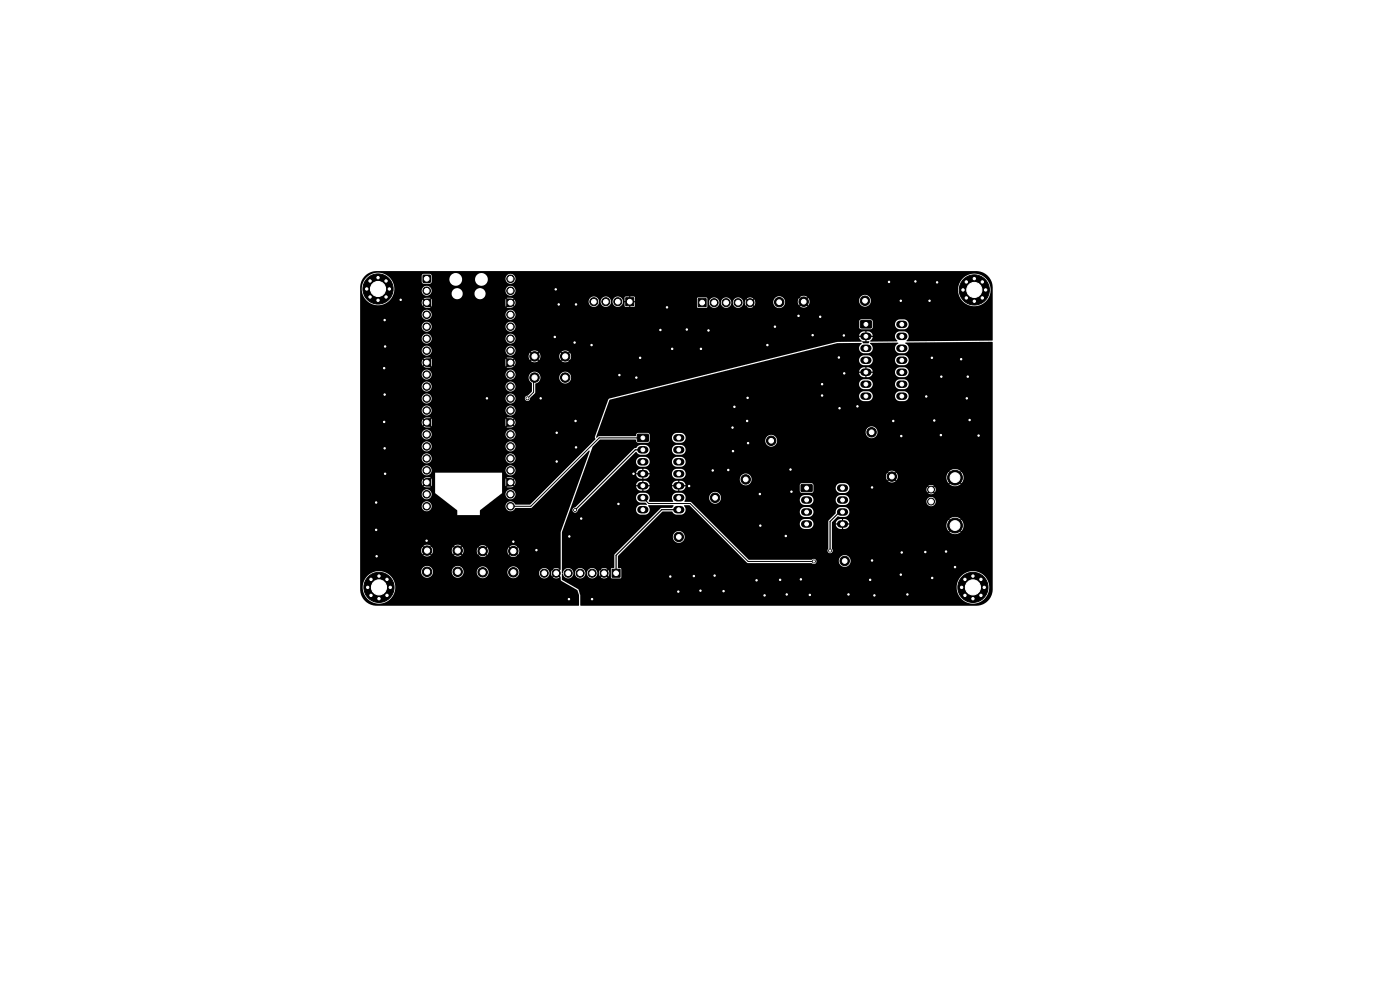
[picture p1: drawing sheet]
<svg xmlns="http://www.w3.org/2000/svg" width="297mm" height="210mm" viewBox="0 0 297 210" stroke-linecap="round" stroke-linejoin="round" font-family="sans-serif">
<g fill="#000" stroke="#000" stroke-width=".21">
<path d="M89.8 58.4h1.5v1.5h-1.5zM90 63.6l.5-.2h.7l.1 .2v1.3l-.8 .1a.8 .8 0 0 1-.7-.5 .8 .8 0 0 1 .2-.9zM90 76.3l.5-.2h.7l.1 .2v1.3l-.8 .1a.8 .8 0 0 1-.7-.5 .8 .8 0 0 1 .2-.9zM107.6 76.2l.7-.1a.8 .8 0 0 1 .8 .8 .8 .8 0 0 1-.8 .8l-.8-.1zM107.6 63.5l.7-.1a.8 .8 0 0 1 .8 .8 .8 .8 0 0 1-.8 .8l-.8-.1zM132.8 63.2h1.6v1.7h-1.6zM148.1 63.4h1.7v1.7h-1.7zM182.6 68.1l2.1-.1 .2 .3v1.1l-.3 .2h-1.9l-.2-.2zM90 89l.5-.2h.7l.1 .2v1.3l-.8 .1a.8 .8 0 0 1-.7-.5 .8 .8 0 0 1 .2-.9zM107.6 88.9l.7-.1a.8 .8 0 0 1 .8 .8 .8 .8 0 0 1-.8 .8l-.8-.1zM135.3 92.2l2.1-.1 .2 .2v1.2l-.3 .2h-2l-.1-.3zM90 101.7l.5-.2h.7l.1 .2v1.3l-.8 .1a.8 .8 0 0 1-.7-.5 .8 .8 0 0 1 .2-.9z"/>
<path d="M107.6 101.6l.7-.1a.8 .8 0 0 1 .8 .8 .8 .8 0 0 1-.8 .8l-.8-.1zM170 102.8l2.2-.1 .1 .3v1.2l-.2 .1h-2l-.2-.2zM129.8 120.8h1.8v1.7h-1.8z"/>
<circle cx="78.5" cy="59.6" r=".4"/>
<circle cx="80.2" cy="58.9" r=".4"/>
<circle cx="81.9" cy="59.6" r=".4"/>
<circle cx="108.3" cy="59.1" r=".8"/>
<circle cx="188.6" cy="59.8" r=".3"/>
<circle cx="194.2" cy="59.7" r=".3"/>
<circle cx="198.8" cy="59.9" r=".3"/>
<circle cx="205" cy="59.8" r=".4"/>
<circle cx="206.7" cy="59.1" r=".4"/>
<circle cx="208.4" cy="59.8" r=".4"/>
<circle cx="77.8" cy="61.3" r=".4"/>
<circle cx="78.5" cy="63" r=".4"/>
<circle cx="80.2" cy="63.7" r=".4"/>
<circle cx="80.2" cy="61.3" r="3.2"/>
<circle cx="81.5" cy="78.1" r=".3"/>
<circle cx="81.6" cy="67.9" r=".3"/>
<circle cx="81.7" cy="73.5" r=".3"/>
<circle cx="81.9" cy="63" r=".4"/>
<circle cx="82.6" cy="61.3" r=".4"/>
<circle cx="85" cy="63.6" r=".3"/>
<circle cx="90.5" cy="71.8" r=".8"/>
<circle cx="90.5" cy="66.8" r=".8"/>
<circle cx="90.5" cy="79.5" r=".8"/>
<circle cx="90.5" cy="61.7" r=".8"/>
<circle cx="90.5" cy="74.4" r=".8"/>
<circle cx="90.5" cy="69.3" r=".8"/>
<circle cx="108.3" cy="79.5" r=".8"/>
<circle cx="108.3" cy="71.8" r=".8"/>
<circle cx="108.3" cy="61.7" r=".8"/>
<circle cx="108.3" cy="69.3" r=".8"/>
<circle cx="108.3" cy="74.4" r=".8"/>
<circle cx="108.3" cy="66.8" r=".8"/>
<circle cx="113.4" cy="75.6" r="1"/>
<circle cx="117.7" cy="71.5" r=".3"/>
<circle cx="117.9" cy="61.4" r=".3"/>
<circle cx="118.5" cy="64.6" r=".3"/>
<circle cx="119.9" cy="75.6" r="1"/>
<circle cx="121.9" cy="72.7" r=".3"/>
<circle cx="122.2" cy="64.6" r=".3"/>
<circle cx="125.5" cy="73.2" r=".3"/>
<circle cx="126" cy="64" r=".85"/>
<circle cx="128.5" cy="64" r=".85"/>
<circle cx="131.1" cy="64" r=".85"/>
<circle cx="131.4" cy="79.6" r=".3"/>
<circle cx="135.8" cy="75.9" r=".3"/>
<circle cx="140.1" cy="70" r=".3"/>
<circle cx="141.5" cy="65.2" r=".3"/>
<circle cx="142.6" cy="74" r=".3"/>
<circle cx="145.7" cy="69.9" r=".3"/>
<circle cx="148.7" cy="74" r=".3"/>
<circle cx="150.3" cy="70.1" r=".3"/>
<circle cx="151.5" cy="64.2" r=".85"/>
<circle cx="154" cy="64.2" r=".85"/>
<circle cx="156.6" cy="64.2" r=".85"/>
<circle cx="159.1" cy="64.2" r=".85"/>
<circle cx="162.8" cy="73.2" r=".3"/>
<circle cx="164.4" cy="69.3" r=".3"/>
<circle cx="165.3" cy="64.1" r="1"/>
<circle cx="169.4" cy="67" r=".3"/>
<circle cx="170.5" cy="64" r="1"/>
<circle cx="172.4" cy="71.1" r=".3"/>
<circle cx="174" cy="67.2" r=".3"/>
<circle cx="178" cy="75.8" r=".3"/>
<circle cx="179" cy="71.2" r=".3"/>
<circle cx="179.1" cy="79.2" r=".3"/>
<circle cx="183.5" cy="63.8" r="1"/>
<circle cx="191.1" cy="63.8" r=".3"/>
<circle cx="197.2" cy="63.8" r=".3"/>
<circle cx="197.7" cy="75.9" r=".3"/>
<circle cx="199.7" cy="79.9" r=".3"/>
<circle cx="203.9" cy="76.2" r=".3"/>
<circle cx="204.3" cy="61.5" r=".4"/>
<circle cx="205" cy="63.2" r=".4"/>
<circle cx="205.3" cy="79.9" r=".3"/>
<circle cx="206.7" cy="63.9" r=".4"/>
<circle cx="206.7" cy="61.5" r="3.2"/>
<circle cx="208.4" cy="63.2" r=".4"/>
<circle cx="209.1" cy="61.5" r=".4"/>
<circle cx="81.5" cy="89.5" r=".3"/>
<circle cx="81.6" cy="83.7" r=".3"/>
<circle cx="81.6" cy="95.1" r=".3"/>
<circle cx="90.5" cy="97.2" r=".8"/>
<circle cx="90.5" cy="84.5" r=".8"/>
<circle cx="90.5" cy="99.8" r=".8"/>
<circle cx="90.5" cy="82" r=".8"/>
<circle cx="90.5" cy="92.2" r=".8"/>
<circle cx="90.5" cy="94.7" r=".8"/>
<circle cx="90.5" cy="87.1" r=".8"/>
<circle cx="103.3" cy="84.5" r=".3"/>
<circle cx="108.3" cy="84.5" r=".8"/>
<circle cx="108.3" cy="94.7" r=".8"/>
<circle cx="108.3" cy="82" r=".8"/>
<circle cx="108.3" cy="92.2" r=".8"/>
<circle cx="108.3" cy="97.2" r=".8"/>
<circle cx="108.3" cy="99.8" r=".8"/>
<circle cx="108.3" cy="87.1" r=".8"/>
<circle cx="111.9" cy="84.5" r=".3"/>
<circle cx="113.4" cy="80.1" r="1"/>
<circle cx="114.7" cy="84.5" r=".3"/>
<circle cx="118.1" cy="91.8" r=".3"/>
<circle cx="118.1" cy="97.9" r=".3"/>
<circle cx="119.9" cy="80.1" r="1"/>
<circle cx="122.1" cy="89.3" r=".3"/>
<circle cx="122.2" cy="94.9" r=".3"/>
<circle cx="135" cy="80.1" r=".3"/>
<circle cx="151.2" cy="99.8" r=".3"/>
<circle cx="154.5" cy="99.7" r=".3"/>
<circle cx="155.4" cy="90.7" r=".3"/>
<circle cx="155.5" cy="95.7" r=".3"/>
<circle cx="155.8" cy="86.3" r=".3"/>
<circle cx="158.5" cy="89.3" r=".3"/>
<circle cx="158.6" cy="84.4" r=".3"/>
<circle cx="158.7" cy="94" r=".3"/>
<circle cx="163.6" cy="93.5" r="1"/>
<circle cx="167.7" cy="99.6" r=".3"/>
<circle cx="174.4" cy="81.5" r=".3"/>
<circle cx="174.4" cy="83.9" r=".3"/>
<circle cx="178.1" cy="86.6" r=".3"/>
<circle cx="181.9" cy="86.2" r=".3"/>
<circle cx="184.9" cy="91.7" r="1"/>
<circle cx="189.5" cy="89.3" r=".3"/>
<circle cx="191.2" cy="92.5" r=".3"/>
<circle cx="196.5" cy="84.1" r=".3"/>
<circle cx="198.2" cy="89.2" r=".3"/>
<circle cx="199.6" cy="92.3" r=".3"/>
<circle cx="205.1" cy="84.5" r=".3"/>
<circle cx="205.7" cy="89.1" r=".3"/>
<circle cx="207.6" cy="92.4" r=".3"/>
<circle cx="79.8" cy="112.4" r=".3"/>
<circle cx="79.8" cy="106.6" r=".3"/>
<circle cx="79.9" cy="118" r=".3"/>
<circle cx="81.7" cy="100.5" r=".3"/>
<circle cx="90.5" cy="114.7" r=".3"/>
<circle cx="90.5" cy="104.9" r=".8"/>
<circle cx="90.5" cy="107.4" r=".8"/>
<circle cx="90.6" cy="116.8" r="1"/>
<circle cx="97.1" cy="116.8" r="1"/>
<circle cx="102.4" cy="116.9" r="1"/>
<circle cx="108.3" cy="107.4" r=".8"/>
<circle cx="108.3" cy="104.9" r=".8"/>
<circle cx="108.9" cy="116.9" r="1"/>
<circle cx="108.9" cy="114.9" r=".3"/>
<circle cx="113.8" cy="116.7" r=".3"/>
<circle cx="120.8" cy="113.8" r=".3"/>
<circle cx="122" cy="108.2" r=".3"/>
<circle cx="123.3" cy="110" r=".3"/>
<circle cx="131.2" cy="106.9" r=".3"/>
<circle cx="134.4" cy="100.5" r=".3"/>
<circle cx="144" cy="113.9" r="1"/>
<circle cx="146.2" cy="103.1" r=".3"/>
<circle cx="151.7" cy="105.6" r="1"/>
<circle cx="158.2" cy="101.7" r="1"/>
<circle cx="161.2" cy="104.8" r=".3"/>
<circle cx="161.3" cy="111.5" r=".3"/>
<circle cx="166.7" cy="113.7" r=".3"/>
<circle cx="167.9" cy="104.3" r=".3"/>
<circle cx="172.7" cy="119.1" r=".3"/>
<circle cx="176.1" cy="116.8" r=".3"/>
<circle cx="179.2" cy="119" r="1"/>
<circle cx="185" cy="103.4" r=".3"/>
<circle cx="185" cy="118.9" r=".3"/>
<circle cx="189.2" cy="101.1" r="1"/>
<circle cx="191.3" cy="117.2" r=".3"/>
<circle cx="196.3" cy="117.1" r=".3"/>
<circle cx="197.5" cy="106.4" r=".73"/>
<circle cx="197.5" cy="103.9" r=".73"/>
<circle cx="200.7" cy="117" r=".3"/>
<circle cx="202.6" cy="101.3" r="1.57"/>
<circle cx="202.6" cy="111.5" r="1.57"/>
<circle cx="78" cy="124.6" r=".4"/>
<circle cx="78.7" cy="126.3" r=".4"/>
<circle cx="78.7" cy="122.9" r=".4"/>
<circle cx="80.4" cy="124.6" r="3.2"/>
<circle cx="80.4" cy="122.2" r=".4"/>
<circle cx="80.4" cy="127" r=".4"/>
<circle cx="82.1" cy="126.3" r=".4"/>
<circle cx="82.1" cy="122.9" r=".4"/>
<circle cx="82.8" cy="124.6" r=".4"/>
<circle cx="90.6" cy="121.3" r="1"/>
<circle cx="97.1" cy="121.3" r="1"/>
<circle cx="102.4" cy="121.4" r="1"/>
<circle cx="108.9" cy="121.4" r="1"/>
<circle cx="115.5" cy="121.6" r=".85"/>
<circle cx="118" cy="121.6" r=".85"/>
<circle cx="120.5" cy="121.6" r=".85"/>
<circle cx="120.7" cy="127.1" r=".3"/>
<circle cx="123.1" cy="121.6" r=".85"/>
<circle cx="125.6" cy="127.1" r=".3"/>
<circle cx="125.6" cy="121.6" r=".85"/>
<circle cx="128.2" cy="121.6" r=".85"/>
<circle cx="142.2" cy="122.3" r=".3"/>
<circle cx="143.9" cy="125.5" r=".3"/>
<circle cx="147.2" cy="122.2" r=".3"/>
<circle cx="148.6" cy="125.3" r=".3"/>
<circle cx="151.6" cy="122.1" r=".3"/>
<circle cx="153.5" cy="125.4" r=".3"/>
<circle cx="160.5" cy="123.1" r=".3"/>
<circle cx="162.2" cy="126.3" r=".3"/>
<circle cx="165.5" cy="123" r=".3"/>
<circle cx="166.9" cy="126.1" r=".3"/>
<circle cx="169.9" cy="122.9" r=".3"/>
<circle cx="171.8" cy="126.2" r=".3"/>
<circle cx="180" cy="126.1" r=".3"/>
<circle cx="184.6" cy="123" r=".3"/>
<circle cx="185.5" cy="126.3" r=".3"/>
<circle cx="191.1" cy="121.9" r=".3"/>
<circle cx="192.5" cy="126.1" r=".3"/>
<circle cx="197.8" cy="122.6" r=".3"/>
<circle cx="202.6" cy="120.3" r=".3"/>
<circle cx="204" cy="124.6" r=".4"/>
<circle cx="204.7" cy="122.9" r=".4"/>
<circle cx="204.7" cy="126.3" r=".4"/>
<circle cx="206.4" cy="127" r=".4"/>
<circle cx="206.4" cy="122.2" r=".4"/>
<circle cx="206.4" cy="124.6" r="3.2"/>
<circle cx="208.1" cy="122.9" r=".4"/>
<circle cx="208.1" cy="126.3" r=".4"/>
<circle cx="208.8" cy="124.6" r=".4"/>
</g>
<g fill="none" stroke="#000" stroke-width="1.6">
<path d="M183.3 71.3h.8M183.3 73.9h.8M183.3 76.4h.8M183.3 79h.8M190.9 71.3h.8M190.9 73.9h.8M190.9 76.4h.8M190.9 79h.8M190.9 68.8h.8M136 95.4h.8M136 98h.8M143.6 95.4h.8"/>
<path d="M143.6 98h.8M143.6 92.9h.8M183.3 81.5h.8M183.3 84h.8M190.9 81.5h.8M190.9 84h.8M136 100.5h.8M136 103h.8M136 105.6h.8M136 108.1h.8M143.6 100.5h.8M143.6 103h.8"/>
<path d="M143.6 105.6h.8M143.6 108.1h.8M170.7 106.1h.8M170.7 108.6h.8M170.7 111.2h.8M178.3 106.1h.8M178.3 108.6h.8M178.3 111.2h.8M178.3 103.5h.8"/>
</g>
<path d="M136.4 95.4h-1.6l-12.8 12.8M144 108.1h-3.6l-9.7 9.7v3.8M178.7 108.6h-.6l-2 2v6.2" fill="none" stroke="#000" stroke-width=".25"/>
<path d="M113.4 80.1l-.2 .2v2.9l-1.3 1.3M136.4 92.9h-9.3l-14.5 14.5h-4.3M136.4 105.6l1.2 1.2h8.8l12.3 12.3h14" fill="none" stroke="#000" stroke-width=".21"/>
<path d="M77.4 58.5a3.5 3.5 0 0 1 2.6-1h127.6a3.5 3.5 0 0 1 3 3.5l-.1 11.2-18.1 .2-.1-.1a1.09 1.09 0 0 0 .4-1.2 1.09 1.09 0 0 0-.9-.8 1.8 1.8 0 0 0-1.5 .2 1.16 1.16 0 0 0 .1 1.8l-5.8 .2v-.2l.4-.5 .1-.3h-1v-.3h1l-.1-.4-.4-.4-.8-.1v.7h-.2v-.7a1.09 1.09 0 0 0-1.3 .9h1v.3h-1l.2 .5 .3 .3v.2h-5.2l-48.4 12.1-3 8 .1 .6-13.8 13.8h-3.1a1.06 1.06 0 0 0-1.5-.6 1.06 1.06 0 0 0-.4 1.6 1.06 1.06 0 0 0 1.6 .1l.3-.3 3.4-.1 12.1-12.1h.2l-6.1 17.2-.1 8-.5 .5-.1-.1 .4-.5h-.1a1.1 1.1 0 0 0-1.3 0l.4 .5-.1 .1-.5-.4v.1a1.1 1.1 0 0 0 0 1.3l.5-.4 .1 .1-.4 .5h.1a1.1 1.1 0 0 0 1.3 0l-.4-.5 .1-.1 .5 .5 .2 .8 3.4 2 .3 1.1v2.2h-42.9a3.5 3.5 0 0 1-3.5-3.5v-.6h.5a3.5 3.5 0 0 0 3.2 3.6 3.5 3.5 0 0 0 3.7-2.9 3.5 3.5 0 0 0-2.8-3.9h8.3v.2a1.25 1.25 0 0 0 1.4 1.2 1.25 1.25 0 0 0 1.2-1.4h3.9v.2a1.25 1.25 0 0 0 1.3 1.2 1.25 1.25 0 0 0 1.3-1.3h2.7v.2a1.25 1.25 0 0 0 1.4 1.2 1.25 1.25 0 0 0 1.2-1.4h3.9v.2a1.25 1.25 0 0 0 1.3 1.2 1.25 1.25 0 0 0 1.2-1.2h4.3v.2a1.1 1.1 0 0 0 1.6 .8 1.1 1.1 0 0 0 0-1.8 1.1 1.1 0 0 0-1.6 .8h-4.2a1.25 1.25 0 0 0-1.2-1.4 1.25 1.25 0 0 0-1.4 1.2h-3.9l-.1-.2a1.25 1.25 0 0 0-1.3-1 1.25 1.25 0 0 0-1.2 1.2l-2.7-.1a1.25 1.25 0 0 0-1.3-1.2 1.25 1.25 0 0 0-1.3 1.2h-3.9l-.1-.2a1.25 1.25 0 0 0-1.3-1 1.25 1.25 0 0 0-1.2 1.2h-8.4a3.5 3.5 0 0 0-4 3.2h-.5v-7.7h12.9l.3 .9 .5-.5 .2 .2-.5 .5 .1 .1a1.25 1.25 0 0 0 1.5-.1l-.5-.5 .2-.2 .5 .5 .3-.9h3.9l.3 .9 .5-.5 .2 .2-.5 .5 .1 .1a1.25 1.25 0 0 0 1.5-.1l-.5-.5 .2-.2 .5 .5 .2-.8h2.9l.2 .9 .5-.5 .2 .2-.5 .5 .1 .1a1.25 1.25 0 0 0 1.5-.1l-.5-.5 .2-.2 .5 .5 .2-.9h4.1l.2 .9 .5-.5 .2 .2-.5 .5 .1 .1a1.25 1.25 0 0 0 1.5-.1l-.5-.5 .2-.2 .5 .5 .1-.1a1.25 1.25 0 0 0-.1-1.5l-.5 .5-.2-.2 .5-.5-.1-.1a1.25 1.25 0 0 0-1.5 .1l.5 .5-.2 .2-.5-.5-.2 .7h-4.1l-.2-.7-.5 .5-.2-.2 .5-.5-.1-.1a1.25 1.25 0 0 0-1.5 .1l.5 .5-.2 .2-.5-.5-.2 .7h-2.9l-.2-.8-.5 .5-.2-.2 .5-.5-.1-.1a1.25 1.25 0 0 0-1.5 .1l.5 .5-.2 .2-.5-.5-.3 .7h-3.9l-.3-.7-.5 .5-.2-.2 .5-.5-.1-.1a1.25 1.25 0 0 0-1.5 .1l.5 .5-.2 .2-.5-.5-.3 .7h-12.9v-9.4h13.1a1.06 1.06 0 0 0 1.4 1.1 1.06 1.06 0 0 0 .3-1.8 1.06 1.06 0 0 0-1.7 .5v.2h-13.1v-2.5h13.1a1.05 1.05 0 0 0 1.1 1.1 1.05 1.05 0 0 0 .9-1.3h.8l4.7 3.6v1.1h4.8l.1-1.1 4.4-3.4h.9v.2a1.06 1.06 0 0 0 1.7 .8 1.06 1.06 0 0 0 0-1.8 1.06 1.06 0 0 0-1.7 .8h-.9l.2-.2v-2.9h.7l.1 1.4 .6-.5 .1 .2-.5 .5 .2 .1h.7l.6-.2-.4-.4 .1-.2 .4 .4 .3-.8-.3-.5-.4 .4-.1-.2 .4-.4-.6-.2h-.9l.5 .6-.1 .2-.6-.6-.1 .2h-.7v-1.4h-14.2v4.3h-.8a1.06 1.06 0 0 0-1.1-.8 1.06 1.06 0 0 0-.9 1h-13.1v-2.6h13.1l.2 .8 .4-.4 .2 .2-.4 .4 .3 .1h1.1l-.5-.5 .2-.2 .5 .5 .1-.1-.1-1.5-.5 .6-.2-.2 .5-.6h-.1l-1.2 .1-.1 .1 .4 .4-.2 .2-.4-.4-.2 .5h-13.1v-2.5h13.1a1.06 1.06 0 0 0 1 1.1 1.06 1.06 0 0 0 1.1-1.1h15.6v.2a1.06 1.06 0 0 0 1.7 .8 1.06 1.06 0 0 0 0-1.8 1.06 1.06 0 0 0-1.7 .8h-15.6l-.1-.2a1.06 1.06 0 0 0-1.1-.8 1.06 1.06 0 0 0-.9 1h-13.1v-2.6h13.1v.2a1.06 1.06 0 0 0 1.1 1 1.06 1.06 0 0 0 1-1.2h15.6v.2a1.06 1.06 0 0 0 1.7 .8 1.06 1.06 0 0 0 0-1.8 1.06 1.06 0 0 0-1.7 .8h-15.6l-.1-.2a1.06 1.06 0 0 0-1.1-.7 1.06 1.06 0 0 0-.9 .9h-13.1v-2.5h13.1v.2a1.06 1.06 0 0 0 1.1 1 1.06 1.06 0 0 0 1-1.2h15.6v.2a1.06 1.06 0 0 0 1.7 .8 1.06 1.06 0 0 0 0-1.8 1.06 1.06 0 0 0-1.7 .8h-15.6l-.1-.2a1.06 1.06 0 0 0-1.1-.8 1.06 1.06 0 0 0-.9 1h-13.1v-2.5h13.1v.2a1.06 1.06 0 0 0 1.1 .9 1.06 1.06 0 0 0 1-1.1h15.6v.2a1.06 1.06 0 0 0 1.7 .8 1.06 1.06 0 0 0 0-1.8 1.06 1.06 0 0 0-1.7 .8h-15.6l-.1-.2a1.06 1.06 0 0 0-1.1-.8 1.06 1.06 0 0 0-.9 1h-13.1v-2.6h13.1l.2 .8 .4-.4 .2 .2-.4 .4 .5 .2 .9-.1-.5-.5 .2-.2 .5 .5 .1-1.4h15.6l.1 1.4 .6-.5 .1 .2-.5 .5 .2 .1 1.1-.2h.2l-.4-.4 .1-.2 .4 .4 .3-.6-.3-.7-.4 .4-.1-.2 .4-.4-.6-.2h-.9l.5 .6-.1 .2-.6-.6-.1 .2h-15.6l-.1-.2-.5 .6-.2-.2 .5-.6h-.9l-.5 .2 .4 .4-.2 .2-.4-.4-.2 .5h-13.1v-2.5h13.1v.2a1.06 1.06 0 0 0 1.1 .9 1.06 1.06 0 0 0 1-1.1h15.6v.2a1.06 1.06 0 0 0 1.7 .8 1.06 1.06 0 0 0 0-1.8 1.06 1.06 0 0 0-1.7 .8h-15.6l-.1-.2a1.06 1.06 0 0 0-1.1-.8 1.06 1.06 0 0 0-.9 1h-13.1v-2.6h13.1v.2a1.06 1.06 0 0 0 1.1 1 1.06 1.06 0 0 0 1-1.2h15.6v.2a1.06 1.06 0 0 0 1.2 1 1.06 1.06 0 0 0 .9-1.2h2v.2a.57 .57 0 0 0 .7 .4 .57 .57 0 0 0 .5-.6l1-1.1 .1-1.9 .1-.1a1.25 1.25 0 0 0 1-1.3h3.9v.2a1.25 1.25 0 0 0 2 1 1.25 1.25 0 0 0 0-2.2 1.25 1.25 0 0 0-2 1h-3.9l-.1-.2a1.28 1.28 0 0 0-2-.6 1.28 1.28 0 0 0 .2 2.1v1.8l-.8 .8-.4 .2-.3 .3h-2a1.06 1.06 0 0 0-1-.9 1.06 1.06 0 0 0-1.1 .9h-15.6l-.1-.2a1.06 1.06 0 0 0-1.1-.7 1.06 1.06 0 0 0-.9 .9h-13.1v-2.5h13.1v.2a1.06 1.06 0 0 0 1.1 1 1.06 1.06 0 0 0 1-1.2h15.6v.2a1.06 1.06 0 0 0 1.7 .8 1.06 1.06 0 0 0 0-1.8 1.06 1.06 0 0 0-1.7 .8h-15.6l-.1-.2a1.06 1.06 0 0 0-1.1-.8 1.06 1.06 0 0 0-.9 1h-13.1v-2.5h13.1v.2a1.06 1.06 0 0 0 1.1 .9 1.06 1.06 0 0 0 1-1.1h15.6v.2a1.06 1.06 0 0 0 1.7 .8 1.06 1.06 0 0 0 0-1.8 1.06 1.06 0 0 0-1.7 .8h-15.6l-.1-.2a1.06 1.06 0 0 0-1.1-.8 1.06 1.06 0 0 0-.9 1h-13.1v-2.6h13.1l.2 .8 .4-.4 .2 .2-.4 .4 .5 .2h.8l.1-.1-.5-.5 .2-.2 .5 .5 .1-1.4h15.6l.1 1.4 .6-.5 .1 .2-.5 .5 .9 .1 .4-.2h.2l-.4-.4 .1-.2 .4 .4a1.06 1.06 0 0 0 0-1.3l-.4 .4-.1-.2 .4-.4-.2-.1-1.3-.1 .5 .6-.1 .2-.6-.6-.1 .2h-15.6l-.1-.2-.5 .6-.2-.2 .5-.6h-.9l-.5 .2 .4 .4-.2 .2-.4-.4-.2 .5h-13.1v-1.3h35.7l.3 .9 .5-.5 .2 .2-.5 .5a1.25 1.25 0 0 0 1.6 0l-.5-.5 .2-.2 .5 .5 .3-.9h3.9l.3 .9 .5-.5 .2 .2-.5 .5 .1 .1a1.25 1.25 0 0 0 1.5-.1l-.5-.5 .2-.2 .5 .5 .1-.1a1.25 1.25 0 0 0-.1-1.5l-.5 .5-.2-.2 .5-.5-.1-.1a1.25 1.25 0 0 0-1.5 .1l.5 .5-.2 .2-.5-.5-.3 .7h-3.9l-.3-.7-.5 .5-.2-.2 .5-.5-.1-.1a1.25 1.25 0 0 0-1.5 .1l.5 .5-.2 .2-.5-.5-.3 .7h-35.7v-1.2h13.1a1.06 1.06 0 0 0 1 1.1 1.06 1.06 0 0 0 1.1-1.1h15.6v.2a1.06 1.06 0 0 0 1.7 .8 1.06 1.06 0 0 0 0-1.8 1.06 1.06 0 0 0-1.7 .8h-15.6l-.1-.2a1.06 1.06 0 0 0-1.1-.8 1.06 1.06 0 0 0-.9 1h-13.1v-2.6h13.1v.2a1.06 1.06 0 0 0 1.1 1 1.06 1.06 0 0 0 1-1.2h15.6v.2a1.06 1.06 0 0 0 1.7 .8 1.06 1.06 0 0 0 0-1.8 1.06 1.06 0 0 0-1.7 .8h-15.6l-.1-.2a1.06 1.06 0 0 0-1.1-.7 1.06 1.06 0 0 0-.9 .9h-13.1v-2.5h13.1v.2a1.06 1.06 0 0 0 1.1 1 1.06 1.06 0 0 0 1-1.2h15.6v.2a1.06 1.06 0 0 0 1.7 .8 1.06 1.06 0 0 0 0-1.8 1.06 1.06 0 0 0-1.7 .8h-15.6l-.1-.2a1.06 1.06 0 0 0-1.1-.8 1.06 1.06 0 0 0-.9 1h-13.1v-1h105.8l.1 1.3 .4 .4 2.2-.1 .2-.3 .1-.8h4.7a1.06 1.06 0 0 0 .9 1.2 1.8 1.8 0 0 0 1.6-.3 1.06 1.06 0 0 0 .3-1.1 1.06 1.06 0 0 0-.9-.8 1.8 1.8 0 0 0-1.5 .3l-.4 .7h-4.7l-.1-.7-.4-.3-2.1 .1-.4 .4h-105.8v-1.5h13.1v.2a1.06 1.06 0 0 0 1.1 .9 1.06 1.06 0 0 0 1-1.1h15.6v.2a1.06 1.06 0 0 0 1.7 .8 1.06 1.06 0 0 0 0-1.8 1.06 1.06 0 0 0-1.7 .8h-15.6l-.1-.2a1.06 1.06 0 0 0-1.1-.8 1.06 1.06 0 0 0-.9 1h-13.1v-5.6h.3v.4a3.5 3.5 0 0 0 5.5 2.6h7.3l.2 .8 .4-.4 .2 .2-.4 .4 .5 .2h.8l.1-.1-.5-.5 .2-.2 .5 .5 .1-1.4h15.6l.1 1.4 .6-.5 .1 .2-.5 .5 .9 .1 .6-.2-.4-.4 .1-.2 .4 .4 .3-.6-.1-.4h15.6a1.1 1.1 0 0 0 1.1 1.2 1.1 1.1 0 0 0 1.1-1.2h.3v.2a1.1 1.1 0 0 0 1.2 1 1.1 1.1 0 0 0 1-1.2h.4v.2a1.1 1.1 0 0 0 1.6 .9 1.1 1.1 0 0 0 .1-1.9h.8v.8h.6v.2h-.6v.8l.2 .2h.8v-.6h.2v.6l.9-.1 .1-.9h-.6v-.2h.6v-.6h13.2v1.8l.2 .2h1.8l.2-.2v-1h.3v.2a1.1 1.1 0 0 0 1.2 1 1.1 1.1 0 0 0 1-1.2h.3v.2a1.1 1.1 0 0 0 1.2 1 1.1 1.1 0 0 0 1-1.2h.4v.2a1.1 1.1 0 0 0 1.2 1 1.1 1.1 0 0 0 1-1.2h.3l.3 .8 .4-.4 .2 .1-.5 .5h.1a1.1 1.1 0 0 0 1.3 0l-.4-.5 .2-.1 .4 .4 .2-.9h3.8v.2a1.25 1.25 0 0 0 1.4 1.1 1.25 1.25 0 0 0 1.1-1.4h2.7l.3 .9 .6-.5 .1 .1-.5 .6 .1 .1a1.25 1.25 0 0 0 1.5-.1l-.5-.6 .1-.1 .6 .5 .2-.5v-.6h10.5a1.25 1.25 0 0 0 1.8 1.3 1.25 1.25 0 0 0 .3-2.2 1.25 1.25 0 0 0-2 .7l-.1 .2h-10.5l-.2-.5-.6 .5-.1-.1 .5-.6a1.25 1.25 0 0 0-1.6 0l.5 .6-.1 .1-.6-.5-.3 .7h-2.7a1.25 1.25 0 0 0-1.3-1.1 1.25 1.25 0 0 0-1.2 1.2h-3.8l-.2-.5-.4 .4-.2-.1 .4-.5a1.09 1.09 0 0 0-1.4 0l.5 .5-.2 .1-.4-.4-.3 .6h-.3a1.1 1.1 0 0 0-1.1-1 1.1 1.1 0 0 0-1.1 1h-.4v-.2a1.1 1.1 0 0 0-1.1-.8 1.1 1.1 0 0 0-1.1 1h-.3v-.2a1.1 1.1 0 0 0-1.2-.8 1.1 1.1 0 0 0-1 1h-.3l-.1-.8-.2-.2h-1.7l-.2 .2h-13.2l-.2-.4h-.8v.6h-.2v-.6h-.8l-.2 .2h-.9a1.1 1.1 0 0 0-1.6 .8h-.4v-.2a1.1 1.1 0 0 0-1.2-.8 1.1 1.1 0 0 0-1 1h-.3v-.2a1.1 1.1 0 0 0-1.2-.8 1.1 1.1 0 0 0-1 1h-15.6l-.2-.3-.4 .4-.1-.2 .4-.4-.6-.2h-.7h-.2l.5 .6-.1 .2-.6-.6-.1 .2h-15.6l-.1-.2-.5 .6-.2-.2 .5-.6h-.9l-.5 .2 .4 .4-.2 .2-.4-.4-.2 .5h-7.3a3.4 3.4 0 0 0 1.4-2.5h5.9v.2a1.05 1.05 0 0 0 .8 .9 1.05 1.05 0 0 0 1.1-.5h4.4v.2a1.18 1.18 0 0 0 1.3 1.1 1.18 1.18 0 0 0 1.1-1.3h2.5v.2a1.18 1.18 0 0 0 1.6 1 1.18 1.18 0 0 0 .5-1.8h4.4v.2a1.05 1.05 0 0 0 1.3 .9 1.05 1.05 0 0 0 .8-1.4h93.9v.4a3.5 3.5 0 0 0 5.3 2.8 3.5 3.5 0 0 0 0-6 3.5 3.5 0 0 0-5.3 2.8h-93.9l-.1-.1a1.05 1.05 0 0 0-1.1-.6 1.05 1.05 0 0 0-.9 1l-4.5-.1a1.18 1.18 0 0 0-1.2-.3 1.18 1.18 0 0 0-.8 1h-2.5l-.1-.2a1.18 1.18 0 0 0-1.2-.9 1.18 1.18 0 0 0-1.1 1.1h-4.3a1.05 1.05 0 0 0-.7-1.5 1.05 1.05 0 0 0-1.3 .9h-5.9l.1-.1a3.5 3.5 0 0 0-1.5-3h7.3v1.3l.4 .4 1.4-.1 .3-.3v-.6h3.7a1.35 1.35 0 0 0 1.4 1.4 1.35 1.35 0 0 0 1.3-1.4h2.8v.2a1.35 1.35 0 0 0 1.5 1.2 1.35 1.35 0 0 0 1.2-1.6h3.7v.2a1.06 1.06 0 0 0 1.7 .8 1.06 1.06 0 0 0 0-1.8 1.06 1.06 0 0 0-1.7 .8h-3.7a1.35 1.35 0 0 0-1.5-1.1 1.35 1.35 0 0 0-1.2 1.3h-2.8v-.2a1.35 1.35 0 0 0-1.4-1.1 1.35 1.35 0 0 0-1.3 1.3h-3.7l-.1-.9-.3-.2h-1.4l-.3 .4h-7.3l-.2-.2a3.5 3.5 0 0 0-5.3 2.8h-.3v-.1a3.5 3.5 0 0 1 1-2.5zM183.6 71.7h.2v.7h.6l-.1 .4h-1.2l-.2-.2 .1-.2h.6zM129.3 84.8l3.5-.9h49.4l.1 .4 .3 .6a1.8 1.8 0 0 0 1.6 .2 1.06 1.06 0 0 0 1-1.2h4.7v.4l.4 .6a1.8 1.8 0 0 0 1.5 .2 1.06 1.06 0 0 0 1-1.1 1.06 1.06 0 0 0-1-1 1.8 1.8 0 0 0-1.5 .2l-.4 .7h-4.7l-.4-.7-.6-.2-1.4 .1-.3 .3-.3 .5h-49.4l10.2-2.5h39.2a1.06 1.06 0 0 0 1 1.2 1.8 1.8 0 0 0 1.6-.3l.3-.5 .1-.4h4.7a1.06 1.06 0 0 0 .9 1.2 1.8 1.8 0 0 0 1.6-.3 1.06 1.06 0 0 0 .3-1.1 1.06 1.06 0 0 0-.9-.8 1.8 1.8 0 0 0-1.5 .3l-.4 .7h-4.7l-.4-.7-.6-.3-1.4 .2-.3 .2-.3 .6h-39.2l10.3-2.6h30v.3h-1l.1 .4 .4 .4 .8 .1v-.7h.2v.7a1.09 1.09 0 0 0 1.3-.9h-1v-.2h5.8v.2a1.06 1.06 0 0 0 .9 .9 1.8 1.8 0 0 0 1.6-.2 1.06 1.06 0 0 0 .3-1.1 1.06 1.06 0 0 0-.9-.8 1.8 1.8 0 0 0-1.5 .2l-.4 .8h-5.8l1-.1-.3-.7-.6-.2h-.4v.7h-.2v-.7a1.09 1.09 0 0 0-1.3 .9h-29l10.1-2.5h18.8l.1 .4 .3 .5a1.8 1.8 0 0 0 1.6 .3 1.06 1.06 0 0 0 1-1.2h4.7v.4l.4 .5a1.8 1.8 0 0 0 1.5 .3 1.06 1.06 0 0 0 1-1.1 1.06 1.06 0 0 0-1-1 1.8 1.8 0 0 0-1.5 .2l-.4 .7h-4.7l-.4-.7-.6-.2-1.4 .1-.3 .3-.3 .5h-18.8l14.2-3.5 5.1-.1 .1 .2a1.09 1.09 0 0 0-.5 1.1 1.09 1.09 0 0 0 .9 .9 1.8 1.8 0 0 0 1.6-.2 1.16 1.16 0 0 0-.2-1.9l5.9-.1v.2a1.06 1.06 0 0 0-.6 1.1 1.06 1.06 0 0 0 .9 .9 1.8 1.8 0 0 0 1.6-.2 1.13 1.13 0 0 0-.4-1.9l.2-.1 18.4-.1v52.4a3.5 3.5 0 0 1-3.5 3.5h-83.9l-.1-.1v-2.2l-.4-1.2-1-.6h81.3a3.5 3.5 0 0 0 4.9 3.3 3.5 3.5 0 0 0 .6-5.9 3.5 3.5 0 0 0-5.5 2.3v.3h-81.3l-2.5-1.4v-1.2l.2-.1a1.12 1.12 0 0 0 1.2 1 1.12 1.12 0 0 0 1-1.2h.4v.2a1.1 1.1 0 0 0 1.2 1 1.1 1.1 0 0 0 1-1.2h.3v.2a1.1 1.1 0 0 0 1.2 1 1.1 1.1 0 0 0 1-1.2h.4l.2 .8 .4-.4 .2 .1-.4 .5h.1a1.1 1.1 0 0 0 1.2 0l-.4-.5 .2-.1 .4 .4 .1-.1a1.1 1.1 0 0 0-.1-1.3l-.4 .4-.2-.1 .4-.5h.8v1.8l.2 .2 1.9-.1 .1-1.9-.7-.3v-2.5l4.1-4.1h7.5v.2a1.25 1.25 0 0 0 2 1 1.25 1.25 0 0 0 0-2.2 1.25 1.25 0 0 0-2 1h-7.5l5.3-5.3h2l.4 .4 .6 .3a1.8 1.8 0 0 0 1.6-.3 1.17 1.17 0 0 0 0-1.7h1.2l12.3 12.2 13.6 .1a.55 .55 0 0 0 .7 .1 .55 .55 0 0 0 .3-.7h4.7v.2a1.25 1.25 0 0 0 2 1 1.25 1.25 0 0 0 0-2.2 1.25 1.25 0 0 0-2 1h-4.7a.6 .6 0 0 0-1-.2h-13.3l-2.1-2h18.7v.2a.57 .57 0 0 0 .9 .4 .57 .57 0 0 0 .1-1v-5.3h1.9v.3h-1.1l.1 .3 .4 .5 .8 .1v-.7h.3v.7a1.09 1.09 0 0 0 1.3-.8h20.6l.1 .7 .3 .6 .6-.6 .2 .2-.6 .6a1.82 1.82 0 0 0 2.4 0l-.6-.6 .2-.2 .6 .6 .1-.2a1.82 1.82 0 0 0-.1-2.2l-.6 .5-.2-.1 .6-.6-.2-.1a1.82 1.82 0 0 0-2.2 .1l.6 .6-.2 .1-.6-.5-.4 1.1-21.7-.1v-.3h1.1a1.09 1.09 0 0 0-1.3-.9v.7h-.3v-.7h-.4l-.5 .2-.4 .7h-.8v-.3l1.3-1.2 1.4 .2a1.06 1.06 0 0 0 1-1.1 1.06 1.06 0 0 0-1-1 1.8 1.8 0 0 0-1.5 .2l-.4 .5v.6l-1.6 1.7v5.7l-.2 .4h-18.7l-5.7-5.7h18.6a1.06 1.06 0 0 0 .9 1.2 1.8 1.8 0 0 0 1.6-.2 1.06 1.06 0 0 0 .3-1.2 1.06 1.06 0 0 0-.9-.7 1.8 1.8 0 0 0-1.5 .2l-.4 .7h-18.6l-2.5-2.5h21.1v.2a1.06 1.06 0 0 0 .9 1 1.8 1.8 0 0 0 1.6-.3 1.06 1.06 0 0 0 .3-1.1 1.06 1.06 0 0 0-.9-.7 1.8 1.8 0 0 0-1.5 .2l-.4 .7h-21.1l-2-2-1.4-.1 .3-.9h4.9a1.25 1.25 0 0 0 1.1 1.3 1.25 1.25 0 0 0 1.4-.8h16.8v.2a1.06 1.06 0 0 0 .9 .9 1.8 1.8 0 0 0 1.6-.2l.3-.5 .1-.4h4.7a1.07 1.07 0 0 0 .9 1.1 1.8 1.8 0 0 0 1.6-.2l.4-.6h16.3a.99 .99 0 0 0 1.4 1 .99 .99 0 0 0 .3-1.6 .99 .99 0 0 0-1.6 .4l-.1 .2h-16.3v-.1a1.06 1.06 0 0 0-1-1.2 1.8 1.8 0 0 0-1.5 .3l-.4 .7h-4.7l-.1-.2a1.08 1.08 0 0 0-.9-.8 1.8 1.8 0 0 0-1.5 .3l-.4 .7-16.8-.1a1.25 1.25 0 0 0-1-1.5 1.25 1.25 0 0 0-1.5 1.1h-4.9a1.06 1.06 0 0 0-1-1 1.8 1.8 0 0 0-1.6 .3 1.6 1.6 0 0 0-.1 1.6l-5 .1-.2-.3a1.05 1.05 0 0 0-.7-1.7 1.8 1.8 0 0 0-1.6 .3 1.06 1.06 0 0 0-.3 1.1 1.06 1.06 0 0 0 .9 .7h1l.3 .4-.1 .1h-1.2a1.06 1.06 0 0 0-1 1 1.06 1.06 0 0 0 1 1.1 1.8 1.8 0 0 0 1.5-.3 1.17 1.17 0 0 0 .1-1.7h5.3l.1 .1-.4 .4-2.4 .1-9.7 9.8-.1 2.8-.5 .1-.2 .2h-.9a1.1 1.1 0 0 0-1.2 0l.4 .5-.2 .1-.4-.4-.2 .6h-.4a1.1 1.1 0 0 0-1.1-1 1.1 1.1 0 0 0-1.1 1h-.3v-.2a1.1 1.1 0 0 0-1.2-.8 1.1 1.1 0 0 0-1 1h-.4v-.2a1.15 1.15 0 0 0-1.2-.8 1.15 1.15 0 0 0-1 1.1l-.2-.2v-8.5l1.7-4.8h.5a.57 .57 0 0 0 .6 .7 .57 .57 0 0 0 .6-.7l5.2-5.2h8.2v.3h-1.1a1.09 1.09 0 0 0 1.4 .9v-.7h.2v.7l.8-.1 .4-.5 .1-.3h-1v-.3h6.8v.3h-1a1.09 1.09 0 0 0 1.3 .9v-.7h.2v.7l.8-.1 .4-.5 .1-.3h-1v-.3h1a1.09 1.09 0 0 0-1.3-.9v.7h-.2v-.7h-.4l-.6 .2-.3 .7h-4.8a1.09 1.09 0 0 0-1.3-.9v.7h-.2v-.7h-.4l-.6 .2-.4 .7h-7.1l1.3-1.3h27.8a1.25 1.25 0 0 0 1.5 1.3h11.3v1.3l.4 .4 2.2-.1 .3-.3v-.8h4.7a1.06 1.06 0 0 0 .9 1.2l1.4-.1 .6-.7h16.3l.2 .7 .4-.4 .2 .2-.4 .3 .7 .2 .5-.2-.3-.3 .1-.2 .4 .4 .2-.5-.2-.7-.4 .3-.1-.2 .3-.3-.5-.2-.7 .2 .4 .3-.2 .2-.4-.3-.2 .5h-16.3a1.05 1.05 0 0 0-1-1.3 1.8 1.8 0 0 0-1.5 .2l-.4 .7h-4.7l-.1-.7-.4-.2h-2l-.4 .4h-11.3a1.25 1.25 0 0 0 .8-1.9h28.7l.3 .9 .6-.5 .1 .1-.5 .6 .1 .1a1.25 1.25 0 0 0 1.5-.1l-.5-.6 .1-.1 .6 .5 .2-.7h10.4l.1 .7 .3 .6 .6-.5 .2 .1-.6 .6 .2 .1a1.82 1.82 0 0 0 2.2-.1l-.6-.6 .2-.1 .6 .5 .1-.2a1.82 1.82 0 0 0-.1-2.2l-.6 .6-.2-.2 .6-.6-.2-.1a1.82 1.82 0 0 0-2.2 .1l.6 .6-.2 .2-.6-.6-.4 1.1h-10.4l-.2-.9-.6 .5-.1-.1 .5-.6a1.25 1.25 0 0 0-1.6 0l.5 .6-.1 .1-.6-.5-.3 .7h-28.7a1.25 1.25 0 0 0-1.3-.5 1.25 1.25 0 0 0-1 1.1h-27.8l1.3-1.2h5.6v.2h-1.1a1.09 1.09 0 0 0 1.4 1v-.7h.2v.7l.8-.2 .4-.4 .1-.4h-1v-.2h5.7a1.06 1.06 0 0 0 1 1.2 1.8 1.8 0 0 0 1.6-.3 1.06 1.06 0 0 0 .3-1.1 1.06 1.06 0 0 0-.9-.8 1.8 1.8 0 0 0-1.6 .3l-.4 .7h-5.7h1l-.4-.7-.5-.2h-.4v.6h-.2v-.6a1.09 1.09 0 0 0-1.4 .9h-4.5l2.5-2.5h2l.1 .4 .3 .5a1.8 1.8 0 0 0 1.6 .2 1.06 1.06 0 0 0 .9-1.1h4.7l.1 .4 .3 .5a1.8 1.8 0 0 0 1.6 .2 1.06 1.06 0 0 0 1-1 1.06 1.06 0 0 0-1-1.1 1.8 1.8 0 0 0-1.6 .2l-.4 .8h-4.7l-.2-.6-.3-.3-1.4-.1-.6 .2-.4 .8h-2l2-2.1 .6 .6 .4 .1a1.8 1.8 0 0 0 1.5-.3l.4-.5v-.4h4.7a1.06 1.06 0 0 0 1 1.2 1.8 1.8 0 0 0 1.6-.3 1.06 1.06 0 0 0 .3-1.1 1.06 1.06 0 0 0-.9-.7 1.8 1.8 0 0 0-1.6 .2l-.4 .7h-4.7v-.2a1.08 1.08 0 0 0-.9-.7 1.8 1.8 0 0 0-1.6 .2 .59 .59 0 0 1-.7 .5l-12.5 12.5-.4 .2-.3 .3h-.5l4.8-13.3 1.5-1.5 7.6-.1 .2 .5 .3 .2h2.1l.4-.2v-.9h4.7a1.06 1.06 0 0 0 1 1.1 1.8 1.8 0 0 0 1.6-.2l.2-.3h17v.2a1.25 1.25 0 0 0 2 1 1.25 1.25 0 0 0 0-2.2 1.25 1.25 0 0 0-2 1h-17a1.06 1.06 0 0 0-.8-1.6 1.8 1.8 0 0 0-1.6 .3l-.4 .7h-4.7v-.7l-.4-.3h-2.1l-.3 .3-.2 .4h-7.7l-.5 .4-.2-.1 .5-1.2h56.7a1.25 1.25 0 0 0 1.8 1.3 1.25 1.25 0 0 0 .3-2.2 1.25 1.25 0 0 0-2 .7l-.1 .2h-56.7z" fill="#000"/>
<g fill="#fff" stroke="#fff" stroke-width=".21">
<circle cx="122" cy="108.2" r=".15"/>
<circle cx="111.9" cy="84.5" r=".15"/>
<circle cx="81.7" cy="73.5" r=".15"/>
<circle cx="81.7" cy="100.5" r=".15"/>
<circle cx="81.6" cy="83.7" r=".15"/>
<circle cx="113.8" cy="116.7" r=".15"/>
<circle cx="191.1" cy="63.8" r=".15"/>
<circle cx="81.6" cy="95.1" r=".15"/>
<circle cx="135" cy="80.1" r=".15"/>
<circle cx="162.8" cy="73.2" r=".15"/>
<circle cx="81.5" cy="89.5" r=".15"/>
<circle cx="79.8" cy="106.6" r=".15"/>
<circle cx="197.2" cy="63.8" r=".15"/>
<circle cx="118.5" cy="64.6" r=".15"/>
<circle cx="117.7" cy="71.5" r=".15"/>
<circle cx="140.1" cy="70" r=".15"/>
<circle cx="85" cy="63.6" r=".15"/>
<circle cx="145.7" cy="69.9" r=".15"/>
<circle cx="90.5" cy="114.7" r=".15"/>
<circle cx="79.9" cy="118" r=".15"/>
<circle cx="141.5" cy="65.2" r=".15"/>
<circle cx="122.1" cy="89.3" r=".15"/>
<circle cx="108.9" cy="114.9" r=".15"/>
<circle cx="142.6" cy="74" r=".15"/>
<circle cx="131.4" cy="79.6" r=".15"/>
<circle cx="118.1" cy="91.8" r=".15"/>
<circle cx="174" cy="67.2" r=".15"/>
<circle cx="81.6" cy="67.9" r=".15"/>
<circle cx="169.4" cy="67" r=".15"/>
<circle cx="79.8" cy="112.4" r=".15"/>
<circle cx="121.9" cy="72.7" r=".15"/>
<circle cx="118.1" cy="97.9" r=".15"/>
<circle cx="198.8" cy="59.9" r=".15"/>
<circle cx="179" cy="71.2" r=".15"/>
<circle cx="81.5" cy="78.1" r=".15"/>
<circle cx="164.4" cy="69.3" r=".15"/>
<circle cx="122.2" cy="64.6" r=".15"/>
<circle cx="172.4" cy="71.1" r=".15"/>
<circle cx="125.5" cy="73.2" r=".15"/>
<circle cx="117.9" cy="61.4" r=".15"/>
<circle cx="150.3" cy="70.1" r=".15"/>
<circle cx="148.7" cy="74" r=".15"/>
<circle cx="194.2" cy="59.7" r=".15"/>
<circle cx="135.8" cy="75.9" r=".15"/>
<circle cx="120.7" cy="127.1" r=".15"/>
<circle cx="103.3" cy="84.5" r=".15"/>
<circle cx="188.6" cy="59.8" r=".15"/>
<circle cx="114.7" cy="84.5" r=".15"/>
<circle cx="122.2" cy="94.9" r=".15"/>
<circle cx="189.5" cy="89.3" r=".15"/>
<circle cx="179.1" cy="79.2" r=".15"/>
<circle cx="197.8" cy="122.6" r=".15"/>
<circle cx="205.1" cy="84.5" r=".15"/>
<circle cx="131.2" cy="106.9" r=".15"/>
<circle cx="185" cy="103.4" r=".15"/>
<circle cx="167.9" cy="104.3" r=".15"/>
<circle cx="154.5" cy="99.7" r=".15"/>
<circle cx="169.9" cy="122.9" r=".15"/>
<circle cx="185.5" cy="126.3" r=".15"/>
<circle cx="196.5" cy="84.1" r=".15"/>
<circle cx="143.9" cy="125.5" r=".15"/>
<circle cx="165.5" cy="123" r=".15"/>
<circle cx="178" cy="75.8" r=".15"/>
<circle cx="199.6" cy="92.3" r=".15"/>
<circle cx="155.8" cy="86.3" r=".15"/>
<circle cx="184.6" cy="123" r=".15"/>
<circle cx="174.4" cy="81.5" r=".15"/>
<circle cx="147.2" cy="122.2" r=".15"/>
<circle cx="191.3" cy="117.2" r=".15"/>
<circle cx="192.5" cy="126.1" r=".15"/>
<circle cx="125.6" cy="127.1" r=".15"/>
<circle cx="198.2" cy="89.2" r=".15"/>
<circle cx="197.7" cy="75.9" r=".15"/>
<circle cx="161.3" cy="111.5" r=".15"/>
<circle cx="158.6" cy="84.4" r=".15"/>
<circle cx="155.4" cy="90.7" r=".15"/>
<circle cx="200.7" cy="117" r=".15"/>
<circle cx="162.2" cy="126.3" r=".15"/>
<circle cx="160.5" cy="123.1" r=".15"/>
<circle cx="166.9" cy="126.1" r=".15"/>
<circle cx="174.4" cy="83.9" r=".15"/>
<circle cx="205.7" cy="89.1" r=".15"/>
<circle cx="178.1" cy="86.6" r=".15"/>
<circle cx="123.3" cy="110" r=".15"/>
<circle cx="203.9" cy="76.2" r=".15"/>
<circle cx="161.2" cy="104.8" r=".15"/>
<circle cx="191.2" cy="92.5" r=".15"/>
<circle cx="181.9" cy="86.2" r=".15"/>
<circle cx="202.6" cy="120.3" r=".15"/>
<circle cx="185" cy="118.9" r=".15"/>
<circle cx="180" cy="126.1" r=".15"/>
<circle cx="151.6" cy="122.1" r=".15"/>
<circle cx="158.5" cy="89.3" r=".15"/>
<circle cx="155.5" cy="95.7" r=".15"/>
<circle cx="153.5" cy="125.4" r=".15"/>
<circle cx="134.4" cy="100.5" r=".15"/>
<circle cx="120.8" cy="113.8" r=".15"/>
<circle cx="142.2" cy="122.3" r=".15"/>
<circle cx="191.1" cy="121.9" r=".15"/>
<circle cx="166.7" cy="113.7" r=".15"/>
<circle cx="158.7" cy="94" r=".15"/>
<circle cx="146.2" cy="103.1" r=".15"/>
<circle cx="148.6" cy="125.3" r=".15"/>
<circle cx="199.7" cy="79.9" r=".15"/>
<circle cx="171.8" cy="126.2" r=".15"/>
<circle cx="167.7" cy="99.6" r=".15"/>
<circle cx="151.2" cy="99.8" r=".15"/>
<circle cx="196.3" cy="117.1" r=".15"/>
<circle cx="207.6" cy="92.4" r=".15"/>
<circle cx="205.3" cy="79.9" r=".15"/>
<circle cx="176.1" cy="116.8" r=".15"/>
<circle cx="172.7" cy="119.1" r=".15"/>
<circle cx="204.3" cy="61.5" r=".25"/>
<circle cx="205" cy="59.8" r=".25"/>
<circle cx="205" cy="63.2" r=".25"/>
<circle cx="206.7" cy="59.1" r=".25"/>
<circle cx="206.7" cy="61.5" r="1.6"/>
<circle cx="206.7" cy="63.9" r=".25"/>
<circle cx="208.4" cy="59.8" r=".25"/>
<circle cx="208.4" cy="63.2" r=".25"/>
<circle cx="209.1" cy="61.5" r=".25"/>
<circle cx="113.4" cy="75.6" r=".55"/>
<circle cx="119.9" cy="75.6" r=".55"/>
<circle cx="113.4" cy="80.1" r=".55"/>
<circle cx="119.9" cy="80.1" r=".55"/>
<circle cx="189.2" cy="101.1" r=".5"/>
<circle cx="179.2" cy="119" r=".5"/>
<circle cx="133.6" cy="64" r=".5"/>
<circle cx="131.1" cy="64" r=".5"/>
<circle cx="128.5" cy="64" r=".5"/>
<circle cx="126" cy="64" r=".5"/>
<circle cx="136.4" cy="92.9" r=".4"/>
<circle cx="136.4" cy="95.4" r=".4"/>
<circle cx="136.4" cy="98" r=".4"/>
<circle cx="136.4" cy="100.5" r=".4"/>
<circle cx="136.4" cy="103" r=".4"/>
<circle cx="136.4" cy="105.6" r=".4"/>
<circle cx="136.4" cy="108.1" r=".4"/>
<circle cx="144" cy="108.1" r=".4"/>
<circle cx="144" cy="105.6" r=".4"/>
<circle cx="144" cy="103" r=".4"/>
<circle cx="144" cy="100.5" r=".4"/>
<circle cx="144" cy="98" r=".4"/>
<circle cx="144" cy="95.4" r=".4"/>
<circle cx="144" cy="92.9" r=".4"/>
<circle cx="77.8" cy="61.3" r=".25"/>
<circle cx="78.5" cy="59.6" r=".25"/>
<circle cx="78.5" cy="63" r=".25"/>
<circle cx="80.2" cy="58.9" r=".25"/>
<circle cx="80.2" cy="61.3" r="1.6"/>
<circle cx="80.2" cy="63.7" r=".25"/>
<circle cx="81.9" cy="59.6" r=".25"/>
<circle cx="81.9" cy="63" r=".25"/>
<circle cx="82.6" cy="61.3" r=".25"/>
<circle cx="183.7" cy="68.8" r=".4"/>
<circle cx="183.7" cy="71.3" r=".4"/>
<circle cx="183.7" cy="73.9" r=".4"/>
<circle cx="183.7" cy="76.4" r=".4"/>
<circle cx="183.7" cy="79" r=".4"/>
<circle cx="183.7" cy="81.5" r=".4"/>
<circle cx="183.7" cy="84" r=".4"/>
<circle cx="191.3" cy="84" r=".4"/>
<circle cx="191.3" cy="81.5" r=".4"/>
<circle cx="191.3" cy="79" r=".4"/>
<circle cx="191.3" cy="76.4" r=".4"/>
<circle cx="191.3" cy="73.9" r=".4"/>
<circle cx="191.3" cy="71.3" r=".4"/>
<circle cx="191.3" cy="68.8" r=".4"/>
<circle cx="78" cy="124.6" r=".25"/>
<circle cx="78.7" cy="122.9" r=".25"/>
<circle cx="78.7" cy="126.3" r=".25"/>
<circle cx="80.4" cy="122.2" r=".25"/>
<circle cx="80.4" cy="124.6" r="1.6"/>
<circle cx="80.4" cy="127" r=".25"/>
<circle cx="82.1" cy="122.9" r=".25"/>
<circle cx="82.1" cy="126.3" r=".25"/>
<circle cx="82.8" cy="124.6" r=".25"/>
<circle cx="204" cy="124.6" r=".25"/>
<circle cx="204.7" cy="122.9" r=".25"/>
<circle cx="204.7" cy="126.3" r=".25"/>
<circle cx="206.4" cy="122.2" r=".25"/>
<circle cx="206.4" cy="124.6" r="1.6"/>
<circle cx="206.4" cy="127" r=".25"/>
<circle cx="208.1" cy="122.9" r=".25"/>
<circle cx="208.1" cy="126.3" r=".25"/>
<circle cx="208.8" cy="124.6" r=".25"/>
<circle cx="184.9" cy="91.7" r=".5"/>
<circle cx="171.1" cy="103.5" r=".4"/>
<circle cx="171.1" cy="106.1" r=".4"/>
<circle cx="171.1" cy="108.6" r=".4"/>
<circle cx="171.1" cy="111.1" r=".4"/>
<circle cx="178.7" cy="111.1" r=".4"/>
<circle cx="178.7" cy="108.6" r=".4"/>
<circle cx="178.7" cy="106.1" r=".4"/>
<circle cx="178.7" cy="103.5" r=".4"/>
<circle cx="165.3" cy="64.1" r=".5"/>
<circle cx="158.2" cy="101.7" r=".5"/>
<circle cx="102.4" cy="116.9" r=".55"/>
<circle cx="108.9" cy="116.9" r=".55"/>
<circle cx="102.4" cy="121.4" r=".55"/>
<circle cx="108.9" cy="121.4" r=".55"/>
<circle cx="163.6" cy="93.5" r=".5"/>
<circle cx="144" cy="113.9" r=".5"/>
<circle cx="197.5" cy="106.4" r=".49"/>
<circle cx="197.5" cy="103.9" r=".49"/>
<circle cx="202.6" cy="111.5" r="1.05"/>
<circle cx="202.6" cy="101.3" r="1.05"/>
<circle cx="97.1" cy="121.3" r=".55"/>
<circle cx="90.6" cy="121.3" r=".55"/>
<circle cx="97.1" cy="116.8" r=".55"/>
<circle cx="90.6" cy="116.8" r=".55"/>
<circle cx="183.5" cy="63.8" r=".5"/>
<circle cx="151.7" cy="105.6" r=".5"/>
<circle cx="130.7" cy="121.6" r=".5"/>
<circle cx="128.2" cy="121.6" r=".5"/>
<circle cx="125.6" cy="121.6" r=".5"/>
<circle cx="123.1" cy="121.6" r=".5"/>
<circle cx="120.5" cy="121.6" r=".5"/>
<circle cx="118" cy="121.6" r=".5"/>
<circle cx="115.5" cy="121.6" r=".5"/>
<circle cx="170.5" cy="64" r=".5"/>
<circle cx="96.7" cy="59.3" r="1.1"/>
<circle cx="97" cy="62.3" r=".92"/>
<circle cx="101.8" cy="62.3" r=".92"/>
<circle cx="102.1" cy="59.3" r="1.1"/>
<circle cx="90.5" cy="59.1" r=".5"/>
<circle cx="90.5" cy="61.7" r=".5"/>
<circle cx="90.5" cy="64.2" r=".5"/>
<circle cx="90.5" cy="66.8" r=".5"/>
<circle cx="90.5" cy="69.3" r=".5"/>
<circle cx="90.5" cy="71.8" r=".5"/>
<circle cx="90.5" cy="74.4" r=".5"/>
<circle cx="90.5" cy="76.9" r=".5"/>
<circle cx="90.5" cy="79.5" r=".5"/>
<circle cx="90.5" cy="82" r=".5"/>
<circle cx="90.5" cy="84.5" r=".5"/>
<circle cx="90.5" cy="87.1" r=".5"/>
<circle cx="90.5" cy="89.6" r=".5"/>
<circle cx="90.5" cy="92.2" r=".5"/>
<circle cx="90.5" cy="94.7" r=".5"/>
<circle cx="90.5" cy="97.2" r=".5"/>
<circle cx="90.5" cy="99.8" r=".5"/>
<circle cx="90.5" cy="102.3" r=".5"/>
<circle cx="90.5" cy="104.9" r=".5"/>
<circle cx="90.5" cy="107.4" r=".5"/>
<circle cx="108.3" cy="107.4" r=".5"/>
<circle cx="108.3" cy="104.9" r=".5"/>
<circle cx="108.3" cy="102.3" r=".5"/>
<circle cx="108.3" cy="99.8" r=".5"/>
<circle cx="108.3" cy="97.2" r=".5"/>
<circle cx="108.3" cy="94.7" r=".5"/>
<circle cx="108.3" cy="92.2" r=".5"/>
<circle cx="108.3" cy="89.6" r=".5"/>
<circle cx="108.3" cy="87.1" r=".5"/>
<circle cx="108.3" cy="84.5" r=".5"/>
<circle cx="108.3" cy="82" r=".5"/>
<circle cx="108.3" cy="79.5" r=".5"/>
<circle cx="108.3" cy="76.9" r=".5"/>
<circle cx="108.3" cy="74.4" r=".5"/>
<circle cx="108.3" cy="71.8" r=".5"/>
<circle cx="108.3" cy="69.3" r=".5"/>
<circle cx="108.3" cy="66.8" r=".5"/>
<circle cx="108.3" cy="64.2" r=".5"/>
<circle cx="108.3" cy="61.7" r=".5"/>
<circle cx="108.3" cy="59.1" r=".5"/>
<circle cx="149" cy="64.2" r=".5"/>
<circle cx="151.5" cy="64.2" r=".5"/>
<circle cx="154" cy="64.2" r=".5"/>
<circle cx="156.6" cy="64.2" r=".5"/>
<circle cx="159.1" cy="64.2" r=".5"/>
</g>
</svg>
